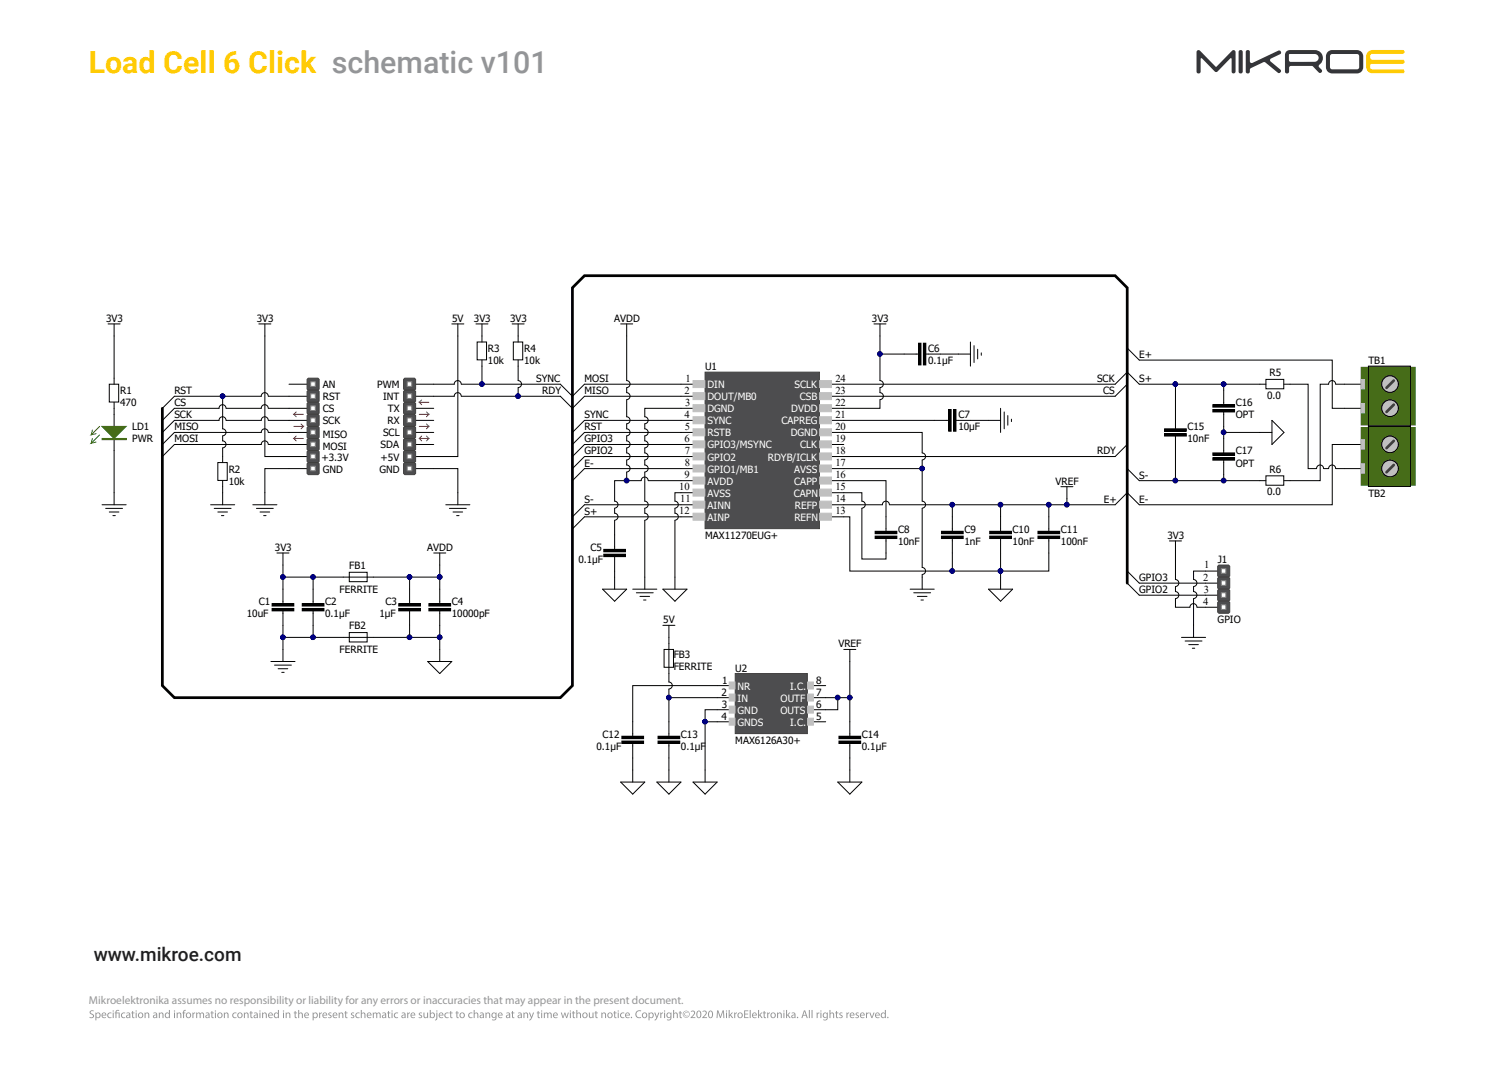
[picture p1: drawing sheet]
<svg xmlns="http://www.w3.org/2000/svg" width="420mm" height="297mm" viewBox="0 0 420 297" stroke-linecap="round" stroke-linejoin="round" font-family="sans-serif">
<defs><g id="words">
<text font-size="8.5" fill="#ffcb05" x="24.7" y="20.3">Load Cell 6 Click schematic v101</text>
<text font-size="5.3" fill="#231f20" x="26.1" y="267.5">www.mikroe.com</text>
<text font-size="3.2" fill="#939598" x="24.8" y="279.6">Mikroelektronika assumes no responsibility or liability for any errors or inaccuracies that may appear in the present document.</text>
<g font-size="3">
<text x="190.9" y="106.2">1</text>
<text x="232.7" y="106.2">24</text>
<text x="190.7" y="109.6">2</text>
<text x="190.8" y="112.9">3</text>
<text x="232.7" y="112.9">22</text>
<text x="232.7" y="109.6">23</text>
<text x="190.7" y="116.3">4</text>
<text x="190.8" y="119.6">5</text>
<text x="232.7" y="119.6">20</text>
<text x="232.7" y="116.3">21</text>
<text x="190.7" y="123">6</text>
<text x="232.7" y="123">19</text>
<text x="190.7" y="126.4">7</text>
<text x="190.7" y="129.7">8</text>
<text x="232.7" y="129.7">17</text>
<text x="232.7" y="126.4">18</text>
<text x="189.2" y="136.4">10</text>
<text x="190.7" y="133.1">9</text>
<text x="232.7" y="136.4">15</text>
<text x="232.7" y="133.1">16</text>
<text x="189.2" y="143.1">12</text>
<text x="189.5" y="139.8">11</text>
<text x="232.7" y="143.1">13</text>
<text x="232.7" y="139.8">14</text>
<text x="335.1" y="161.6">2</text>
<text x="335.4" y="158.2">1</text>
<text x="335.3" y="164.9">3</text>
<text x="335.1" y="168.3">4</text>
</g>
<g font-size="2.8">
<text x="29.5" y="89.6">3V3</text>
<text x="71.5" y="89.6">3V3</text>
<text x="125.9" y="89.6">5V</text>
<text x="132" y="89.6">3V3</text>
<text x="142.1" y="89.6">3V3</text>
<text x="171" y="89.6">AVDD</text>
<text x="242.8" y="89.6">3V3</text>
<text x="135.9" y="98">R3</text>
<text x="135.9" y="101.3">10k</text>
<text x="146" y="98">R4</text>
<text x="146" y="101.3">10k</text>
<text x="258.5" y="98">C6</text>
<text x="258.5" y="101.3">0.1µF</text>
<text x="317.3" y="99.7">E+</text>
<text x="381.1" y="101.3">TB1</text>
<text x="149.3" y="106.4">SYNC</text>
<text x="162.8" y="106.4">MOSI</text>
<text x="196.4" y="103">U1</text>
<text x="305.6" y="106.4">SCK</text>
<text x="317.3" y="106.4">S+</text>
<text x="353.6" y="104.7">R5</text>
<text x="33.5" y="109.7">R1</text>
<text x="33.5" y="113.1">470</text>
<text x="48.6" y="113.1">CS</text>
<text x="48.6" y="109.7">RST</text>
<text x="89.9" y="108.1">AN</text>
<text x="89.9" y="111.4">RST</text>
<text x="105" y="108.1">PWM</text>
<text x="106.7" y="111.4">INT</text>
<text x="151" y="109.7">RDY</text>
<text x="162.8" y="109.7">MISO</text>
<text x="307.2" y="109.7">CS</text>
<text x="344.2" y="113.1">C16</text>
<text x="352.9" y="111.1">0.0</text>
<text x="36.8" y="119.8">LD1</text>
<text x="48.6" y="119.8">MISO</text>
<text x="48.6" y="116.4">SCK</text>
<text x="89.9" y="114.8">CS</text>
<text x="89.9" y="118.1">SCK</text>
<text x="108" y="118.1">RX</text>
<text x="108" y="114.8">TX</text>
<text x="162.8" y="116.4">SYNC</text>
<text x="162.8" y="119.8">RST</text>
<text x="266.9" y="116.4">C7</text>
<text x="266.9" y="119.8">10µF</text>
<text x="330.7" y="119.8">C15</text>
<text x="344.2" y="116.4">OPT</text>
<text x="36.8" y="123.2">PWR</text>
<text x="48.6" y="123.2">MOSI</text>
<text x="89.9" y="125.2">MOSI</text>
<text x="89.9" y="121.8">MISO</text>
<text x="106" y="124.8">SDA</text>
<text x="106.7" y="121.5">SCL</text>
<text x="162.8" y="123.2">GPIO3</text>
<text x="330.7" y="123.2">10nF</text>
<text x="63.7" y="131.5">R2</text>
<text x="89.6" y="128.2">+3.3V</text>
<text x="89.9" y="131.5">GND</text>
<text x="105.7" y="131.5">GND</text>
<text x="106" y="128.2">+5V</text>
<text x="162.8" y="126.5">GPIO2</text>
<text x="162.8" y="129.9">E-</text>
<text x="305.5" y="126.5">RDY</text>
<text x="344.2" y="129.9">OPT</text>
<text x="344.2" y="126.5">C17</text>
<text x="353.6" y="131.5">R6</text>
<text x="63.7" y="134.9">10k</text>
<text x="294" y="134.9">VREF</text>
<text x="317.3" y="133.2">S-</text>
<text x="352.9" y="137.9">0.0</text>
<text x="162.8" y="139.9">S-</text>
<text x="162.8" y="143.3">S+</text>
<text x="307.4" y="139.9">E+</text>
<text x="317.3" y="139.9">E-</text>
<text x="381.1" y="138.3">TB2</text>
<text x="250.1" y="148.3">C8</text>
<text x="268.6" y="148.3">C9</text>
<text x="282" y="148.3">C10</text>
<text x="295.5" y="148.3">C11</text>
<text x="76.6" y="153.4">3V3</text>
<text x="119" y="153.4">AVDD</text>
<text x="164.5" y="153.4">C5</text>
<text x="196.4" y="150">MAX11270EUG+</text>
<text x="250.1" y="151.7">10nF</text>
<text x="268.6" y="151.7">1nF</text>
<text x="282" y="151.7">10nF</text>
<text x="295.5" y="151.7">100nF</text>
<text x="325.1" y="150">3V3</text>
<text x="97.3" y="158.4">FB1</text>
<text x="161.1" y="156.7">0.1µF</text>
<text x="317.3" y="161.7">GPIO3</text>
<text x="339.1" y="156.7">J1</text>
<text x="94.6" y="165.1">FERRITE</text>
<text x="317.3" y="165.1">GPIO2</text>
<text x="68.7" y="171.8">10uF</text>
<text x="72.1" y="168.5">C1</text>
<text x="90.6" y="168.5">C2</text>
<text x="90.6" y="171.8">0.1µF</text>
<text x="105.7" y="171.8">1µF</text>
<text x="107.4" y="168.5">C3</text>
<text x="125.8" y="168.5">C4</text>
<text x="125.8" y="171.8">10000pF</text>
<text x="184.7" y="173.5">5V</text>
<text x="339.1" y="173.5">GPIO</text>
<text x="97.3" y="175.2">FB2</text>
<text x="94.6" y="181.9">FERRITE</text>
<text x="187.6" y="183.2">FB3</text>
<text x="233.5" y="180.2">VREF</text>
<text x="187.6" y="186.6">FERRITE</text>
<text x="201.1" y="190.3">1</text>
<text x="204.8" y="186.9">U2</text>
<text x="227.3" y="190.3">8</text>
<text x="201" y="193.6">2</text>
<text x="201.1" y="197">3</text>
<text x="227.3" y="197">6</text>
<text x="227.3" y="193.6">7</text>
<text x="201" y="200.3">4</text>
<text x="227.3" y="200.3">5</text>
<text x="166.1" y="208.7">0.1µF</text>
<text x="167.8" y="205.4">C12</text>
<text x="189.7" y="205.4">C13</text>
<text x="189.7" y="208.7">0.1µF</text>
<text x="204.8" y="207.1">MAX6126A30+</text>
<text x="240" y="205.4">C14</text>
<text x="240" y="208.7">0.1µF</text>
</g>
<g font-size="2.8" fill="#fff">
<text x="197" y="108.1">DIN</text>
<text x="197" y="111.4">DOUT/MB0</text>
<text x="221.3" y="108.1">SCLK</text>
<text x="222.8" y="111.4">CSB</text>
<text x="197" y="114.8">DGND</text>
<text x="197" y="118.1">SYNC</text>
<text x="217.6" y="118.1">CAPREG</text>
<text x="220.4" y="114.8">DVDD</text>
<text x="197" y="121.5">RSTB</text>
<text x="197" y="124.8">GPIO3/MSYNC</text>
<text x="220.3" y="121.5">DGND</text>
<text x="222.8" y="124.8">CLK</text>
<text x="197" y="128.2">GPIO2</text>
<text x="197" y="131.5">GPIO1/MB1</text>
<text x="213.8" y="128.2">RDYB/ICLK</text>
<text x="221.2" y="131.5">AVSS</text>
<text x="197" y="134.9">AVDD</text>
<text x="221.2" y="134.9">CAPP</text>
<text x="197" y="138.3">AVSS</text>
<text x="197" y="141.6">AINN</text>
<text x="221.1" y="138.3">CAPN</text>
<text x="221.4" y="141.6">REFP</text>
<text x="197" y="145">AINP</text>
<text x="221.2" y="145">REFN</text>
<text x="205.4" y="191.9">NR</text>
<text x="220.1" y="191.9">I.C.</text>
<text x="205.4" y="195.3">IN</text>
<text x="217.4" y="195.3">OUTF</text>
<text x="205.4" y="198.7">GND</text>
<text x="205.4" y="202">GNDS</text>
<text x="217.3" y="198.7">OUTS</text>
<text x="220.1" y="202">I.C.</text>
</g>
</g></defs>
<path d="M381 14.4l1.3-.5h8.4a.54 .54 0 0 1 .5 .5 .54 .54 0 0 1-.5 .6h-8.6a.9 .9 0 0 0-.5 .8 .9 .9 0 0 0 .5 .8h8.6a.58 .58 0 0 1 .5 .6 .58 .58 0 0 1-.5 .6h-8.6a.8 .8 0 0 0-.5 .8 .8 .8 0 0 0 .7 .7h8.4a.55 .55 0 0 1 .5 .5 .55 .55 0 0 1-.5 .6h-8.4a1.74 1.74 0 0 1-1.8-1.8v-3.3z" fill-rule="evenodd" fill="#ffcc06"/>
<path d="M359 15.1l7.2-.1a1.09 1.09 0 0 1 1.1 1.1 1.09 1.09 0 0 1-1.1 1.1h-6.9l-.3-.5zM358.4 14.2l-.5 1.1v4.6a.58 .58 0 0 0 .6 .5 .58 .58 0 0 0 .5-.5l.1-1.2 .3-.3h5.9l.4 .1a4 4 0 0 0 2.1 1.8l.4-.5-.4-.7a.72 .72 0 0 1-.5-.6 .72 .72 0 0 1 .5-.7 2.22 2.22 0 0 0 .5-2.5 2.22 2.22 0 0 0-2.1-1.4h-6.9zM347.1 14.1l-.1 .3v5.5a.58 .58 0 0 0 .5 .5 .58 .58 0 0 0 .6-.5v-.7l.3-.2 3.7-1.7 3.8 2.9a.57 .57 0 0 0 .7-.1 .57 .57 0 0 0 0-.7l-2.7-2.3-.2-.4 .3-.4 2.5-1.2a.56 .56 0 0 0 .2-.7 .56 .56 0 0 0-.7-.3l-7.3 3.5-.6-.4v-3l-.5-.3zM345.1 14.1l-.1 .3v5.5a.58 .58 0 0 0 .5 .5 .58 .58 0 0 0 .6-.5v-5.5l-.3-.4zM369.8 14.4l.9-.4 7.2-.1a1.74 1.74 0 0 1 1.8 1.8v3a1.74 1.74 0 0 1-1.8 1.7h-6.8a1.74 1.74 0 0 1-1.8-1.7v-3.4zM370.6 15.2l-.2 .5v3l.3 .5 7.2 .1 .6-.3 .1-3.3-.4-.6-7.1-.1zM333.4 14.1l-.1 .4v5.4a.58 .58 0 0 0 .5 .5 .58 .58 0 0 0 .6-.5v-3.5l.3-.2 3.6 3.7 .4 .2 .4-.2 3.5-3.6 .3-.1 .1 3.7a.55 .55 0 0 0 .6 .5 .55 .55 0 0 0 .5-.5v-5.4l-.3-.5-.6 .1-4.5 4.5-4.5-4.5-.4-.2z" fill-rule="evenodd" fill="#343537"/>
<path d="M247.1 283.2a.2 .2 0 0 1 .4 0 .2 .2 0 0 1-.4 0zM245.8 282.1l-.2 .2a.55 .55 0 0 0 0 .6 .55 .55 0 0 0 .6 .3l.2-.4a.52 .52 0 0 0-.1-.6 .52 .52 0 0 0-.5-.1zM245.5 282l.5-.2 .4 .2v-.9h.3v2.3h-.2v-.3a.74 .74 0 0 1-1.2 0 .74 .74 0 0 1 .2-1.1zM244.2 282.1l-.2 .4h.8l-.2-.4zM243.9 282.1a.67 .67 0 0 1 .8-.2 .67 .67 0 0 1 .3 .8h-1a.59 .59 0 0 0 .9 .4l.1 .2a.84 .84 0 0 1-1.1-.1 .84 .84 0 0 1 0-1.1zM242.1 281.8h.3l.4 1.3 .5-1.3h.3l-.6 1.6h-.3zM241.2 281.8h.2v.3l.6-.3v.3l-.5 .3v1h-.3zM240 282.1l-.2 .4h.8l-.2-.4zM239.7 282.1a.67 .67 0 0 1 .8-.2 .67 .67 0 0 1 .3 .8h-1a.59 .59 0 0 0 .9 .4l.1 .2a.84 .84 0 0 1-1.1-.1 .84 .84 0 0 1 0-1.1zM238.3 282l.5-.2 .4 .1-.1 .2h-.5v.2a.57 .57 0 0 1 .6 .7 .57 .57 0 0 1-.8 .4l-.1-.3 .4 .1 .3-.2-.7-.6zM237.1 282.1l-.2 .4h.8l-.1-.4zM236.8 282.1a.67 .67 0 0 1 .9-.2 .67 .67 0 0 1 .3 .8h-1.1a.59 .59 0 0 0 1 .4v.2a.84 .84 0 0 1-1.1-.1 .84 .84 0 0 1 0-1.1zM235.7 281.8h.3v.3l.5-.3v.3l-.5 .3v1h-.3zM233.8 282l.5-.2 .4 .1-.1 .2h-.5v.2a.57 .57 0 0 1 .6 .7 .57 .57 0 0 1-.9 .4v-.3l.3 .1 .3-.2-.6-.6zM232.8 281.5l.3-.1v.4h.4v.3h-.4v.9l.4 .2v.2h-.4l-.2-.3-.1-1h-.2v-.3h.2zM231 281.1h.3v1a.55 .55 0 0 1 1 0v1.3h-.3v-1.1l-.3-.3-.4 .3v1.1h-.3zM229.6 282.1a.61 .61 0 0 0 .3 1.1 .54 .54 0 0 0 .4-.7 .54 .54 0 0 0-.7-.4zM229.3 282l.5-.2 .5 .3v-.3h.3v1.4a.81 .81 0 0 1-.4 .8 .81 .81 0 0 1-.9-.1v-.2a.57 .57 0 0 0 .7 .1 .57 .57 0 0 0 .3-.7 .72 .72 0 0 1-1.1 0 .72 .72 0 0 1 .1-1.1zM228.5 281.8h.3v1.6h-.3zM228.5 281.3h.3v.2h-.3zM227.4 281.8h.3v.3l.5-.3v.3l-.5 .3v1h-.3zM226 281.1h.3v2.3h-.3zM225.3 281.1h.3v2.3h-.3zM224.1 281.5l-.3 1h.6zM223.9 281.2h.4l.7 2.2h-.3l-.2-.7h-.8l-.2 .7h-.3zM221.9 283.2a.2 .2 0 0 1 .4 0 .2 .2 0 0 1-.4 0zM220.7 282.7l-.1 .2a.33 .33 0 0 0 .4 .3 .33 .33 0 0 0 .3-.3v-.3zM220.5 281.9l.5-.1 .4 .2 .2 1.4h-.3v-.2a.49 .49 0 0 1-.7 .1 .49 .49 0 0 1 0-.8l.7-.1v-.2l-.4-.2-.4 .1zM218.9 281.1h.3v1.5l.6-.8h.3l-.6 .7 .7 .9h-.3l-.5-.8-.2 .8h-.3zM218.2 281.8h.3v1.6h-.3zM218.2 281.3h.3v.2h-.3zM216.4 281.8h.3v.3a.57 .57 0 0 1 .7-.3 .57 .57 0 0 1 .3 .7v.9h-.2l-.1-1.1-.5-.2-.2 .3v1h-.3zM215.1 282.1a.57 .57 0 0 0-.2 .7 .57 .57 0 0 0 .7 .3 .57 .57 0 0 0 .2-.7 .57 .57 0 0 0-.7-.3zM214.5 282.6a.8 .8 0 0 1 1.6 0 .8 .8 0 0 1-1.6 0zM213.7 281.8h.2v.3l.5-.3v.3l-.4 .3v1h-.3zM212.7 281.5l.3-.1v.4h.4v.3h-.4v.9l.3 .2 .1 .2h-.5l-.2-.3v-1h-.2v-.3h.2zM211.1 281.1h.3v1.5l.6-.8h.3l-.5 .7 .6 .9h-.3l-.5-.8-.2 .8h-.3zM209.9 282.1l-.2 .4h.8l-.1-.4zM209.6 282.1a.67 .67 0 0 1 .9-.2 .67 .67 0 0 1 .3 .8h-1.1a.59 .59 0 0 0 1 .4v.2a.84 .84 0 0 1-1.1-.1 .84 .84 0 0 1 0-1.1zM208.8 281.1h.3v2.3h-.3zM207.2 281.2h1.2v.3h-.9v.7h.9v.2h-.9v.8h1v.2h-1.3zM205.9 282.1a.57 .57 0 0 0-.2 .7 .57 .57 0 0 0 .7 .3 .57 .57 0 0 0 .2-.7 .57 .57 0 0 0-.7-.3zM205.3 282.6a.8 .8 0 0 1 1.6 0 .8 .8 0 0 1-1.6 0zM204.5 281.8h.2v.3l.5-.3v.3l-.4 .3v1h-.3zM202.9 281.1h.3v1.5l.6-.8h.4l-.6 .7 .6 .9h-.3l-.5-.8-.2 .8h-.3zM202.2 281.8h.3v1.6h-.3zM202.2 281.3h.3v.2h-.3zM199.7 281.2h.4l.5 1.8 .7-1.8h.3l.2 2.2h-.3l-.1-1.9-.7 1.9h-.2l-.6-1.9-.1 1.9h-.2zM197.7 281.6l-.2 1.1 .4 .5a1.07 1.07 0 0 0 0-1.7zM197.4 281.6a.63 .63 0 0 1 .7-.3 .63 .63 0 0 1 .4 .6 .93 .93 0 0 1 .1 1 .93 .93 0 0 1-1 .4 1.39 1.39 0 0 1-.2-1.7zM195.6 281.5a.74 .74 0 0 1 1.2 .1 .74 .74 0 0 1-.4 1.1l-.4 .5h.9v.2h-1.3l.8-1a.49 .49 0 0 0 .1-.8 .49 .49 0 0 0-.8 .1zM194.5 281.6l-.3 1.1 .4 .5a1.07 1.07 0 0 0 0-1.7zM194.1 281.6a.63 .63 0 0 1 .7-.3 .63 .63 0 0 1 .5 .6 .93 .93 0 0 1 0 1 .93 .93 0 0 1-1 .4 1.39 1.39 0 0 1-.2-1.7zM192.4 281.5a.74 .74 0 0 1 1.1 .1 .74 .74 0 0 1-.3 1.1l-.5 .5h1v.2h-1.4l.8-1a.49 .49 0 0 0 .1-.8 .49 .49 0 0 0-.7 .1zM190.8 281.9l.4-.2 .3 .2a.47 .47 0 0 0-.6 .1 .47 .47 0 0 0 0 .6 .47 .47 0 0 0 .6 .1 .55 .55 0 0 1-.8 0 .55 .55 0 0 1 .1-.8zM190.3 282.3a.85 .85 0 0 0 1.7 0 .85 .85 0 0 0-1.7 0zM190.1 282.3a1 1 0 0 1 2 0 1 1 0 0 1-2 0zM189.3 281.5l.3-.1v.4h.4v.3h-.4v.9l.3 .2v.2h-.4l-.2-.3v-1h-.3v-.3h.3zM187.5 281.1h.3v1a.55 .55 0 0 1 .9 0l.1 1.3h-.3v-1.1l-.4-.3-.3 .3v1.1h-.3zM186.1 282.1a.61 .61 0 0 0 .2 1.1 .54 .54 0 0 0 .5-.7 .54 .54 0 0 0-.7-.4zM185.8 282l.5-.2 .5 .3v-.3h.2v1.4a.81 .81 0 0 1-.4 .8 .81 .81 0 0 1-.9-.1l.1-.2a.57 .57 0 0 0 .7 .1 .57 .57 0 0 0 .2-.7 .72 .72 0 0 1-1.1 0 .72 .72 0 0 1 .2-1.1zM185 281.8h.2v1.6h-.2zM185 281.3h.2v.2h-.2zM183.9 281.8h.2l.1 .3 .5-.3v.3l-.5 .3v1h-.3zM182.2 281.8h.3l.4 1.3 .5-1.3h.3l-.7 1.8-.6 .5-.1-.3 .5-.5zM181 282.2l-.1 .2a.49 .49 0 0 0 .2 .6 .49 .49 0 0 0 .6-.1 .55 .55 0 0 0 0-.6 .55 .55 0 0 0-.5-.2zM180.6 281.8h.3v.3a.72 .72 0 0 1 1 0 .72 .72 0 0 1 0 1 .72 .72 0 0 1-1 .1v.8h-.3zM179.3 282.1a.57 .57 0 0 0-.2 .7 .57 .57 0 0 0 .7 .3 .57 .57 0 0 0 .2-.7 .57 .57 0 0 0-.7-.3zM178.7 282.6a.8 .8 0 0 1 1.6 0 .8 .8 0 0 1-1.6 0zM177.4 281.4l.9-.2 .3 .1-.1 .2a.88 .88 0 0 0-1.2 .8 .88 .88 0 0 0 1.2 .8l.1 .2a1.12 1.12 0 0 1-1.5-.4 1.12 1.12 0 0 1 .3-1.5zM175.7 283.2a.2 .2 0 0 1 .4 0 .2 .2 0 0 1-.4 0zM174.5 282.1l-.1 .4h.8l-.2-.4zM174.3 282.1a.67 .67 0 0 1 .8-.2 .67 .67 0 0 1 .3 .8h-1.1a.59 .59 0 0 0 1 .4v.2a.84 .84 0 0 1-1-.1 .84 .84 0 0 1 0-1.1zM172.9 282l.6-.2 .4 .1-.1 .2a.58 .58 0 0 0-.8 .5 .58 .58 0 0 0 .8 .5l.1 .2a.81 .81 0 0 1-1.1-.2 .81 .81 0 0 1 .1-1.1zM172 281.8h.3v1.6h-.3zM172.1 281.3h.2v.2h-.2zM171.1 281.5l.2-.1v.4h.4v.3h-.4l.1 .9 .3 .2v.2h-.4l-.2-.3v-1h-.3v-.3h.3zM169.6 282.1a.57 .57 0 0 0-.2 .7 .57 .57 0 0 0 .7 .3 .57 .57 0 0 0 .2-.7 .57 .57 0 0 0-.7-.3zM169.1 282.6a.78 .78 0 0 1 1.5 0 .78 .78 0 0 1-1.5 0zM167.5 281.8h.2v.3a.57 .57 0 0 1 .7-.3 .57 .57 0 0 1 .4 .7v.9h-.3v-1.1l-.5-.2-.2 .3v1h-.3zM165.8 281.5l.3-.1v.4h.4v.3h-.4v.9l.4 .2v.2h-.4l-.2-.3-.1-1h-.2v-.3h.2zM164 281.8h.3v1.2l.3 .2 .4-.3v-1.1h.3v1.6h-.2v-.3l-.6 .3-.3-.1zM162.7 282.1a.57 .57 0 0 0-.2 .7 .57 .57 0 0 0 .7 .3 .57 .57 0 0 0 .2-.7 .57 .57 0 0 0-.7-.3zM162.1 282.6a.8 .8 0 0 1 1.6 0 .8 .8 0 0 1-1.6 0zM160.5 281.1h.3v1a.55 .55 0 0 1 1 0v1.3h-.3v-1.1l-.3-.3-.4 .3v1.1h-.3zM159.5 281.5l.3-.1v.4h.4v.3h-.4v.9l.4 .2v.2h-.4l-.3-.3v-1h-.2v-.3h.2zM158.7 281.8h.3v1.6h-.3zM158.7 281.3h.3v.2h-.3zM156.2 281.8h.3l.3 1.3 .4-1.3h.2l.4 1.3 .4-1.3h.2l-.5 1.6h-.2l-.4-1.3-.4 1.3h-.2zM154.5 282.1l-.2 .4h.8l-.2-.4zM154.2 282.1a.67 .67 0 0 1 .8-.2 .67 .67 0 0 1 .4 .8h-1.1a.59 .59 0 0 0 .9 .4l.1 .2a.84 .84 0 0 1-1.1-.1 .84 .84 0 0 1 0-1.1zM151.5 281.8h.2v.3a.52 .52 0 0 1 .5-.3 .52 .52 0 0 1 .4 .3l.4-.3 .5 .1 .2 1.5h-.3v-1.1l-.3-.3-.4 .3v1.1h-.3v-1.2l-.3-.2-.3 .3-.1 1.1h-.2zM150.7 281.8h.3v1.6h-.3zM150.7 281.3h.3v.2h-.3zM149.7 281.5l.3-.1v.4h.4v.3h-.4v.9l.4 .2v.2h-.4l-.2-.3-.1-1h-.2v-.3h.2zM147.3 281.8h.3l.4 1.3 .5-1.3h.2l-.6 1.8-.6 .5-.1-.3 .5-.5zM145.8 281.8h.2v.3a.57 .57 0 0 1 .7-.3 .57 .57 0 0 1 .4 .7v.9h-.3v-1.1l-.5-.2-.2 .3v1h-.3zM144.5 282.7l-.1 .2a.33 .33 0 0 0 .4 .3 .33 .33 0 0 0 .3-.3v-.3zM144.2 281.9l.6-.1a.55 .55 0 0 1 .5 .6l.1 1h-.3v-.2a.49 .49 0 0 1-.8 .1 .49 .49 0 0 1 .1-.8l.7-.1-.1-.2-.3-.2-.4 .1zM142.6 281.5l.3-.1v.4h.4v.3h-.4v.9l.3 .2 .1 .2h-.5l-.2-.3v-1h-.2v-.3h.2zM141.3 282.7l-.1 .2a.33 .33 0 0 0 .3 .3 .33 .33 0 0 0 .3-.3v-.3zM141 281.9l.5-.1a.55 .55 0 0 1 .6 .6v1h-.2l-.1-.2a.49 .49 0 0 1-.7 .1 .49 .49 0 0 1 0-.8l.7-.1v-.2l-.3-.2-.4 .1zM139.1 282.1l-.2 .4h.8l-.1-.4zM138.8 282.1a.67 .67 0 0 1 .9-.2 .67 .67 0 0 1 .3 .8h-1.1a.59 .59 0 0 0 1 .4v.2a.84 .84 0 0 1-1.1-.1 .84 .84 0 0 1 0-1.1zM137.4 282.1a.61 .61 0 0 0 .2 1.1 .54 .54 0 0 0 .4-.7 .54 .54 0 0 0-.6-.4zM137.1 282l.5-.2 .4 .3 .1-.3h.2v1.4a.81 .81 0 0 1-.4 .8 .81 .81 0 0 1-.9-.1l.1-.2a.57 .57 0 0 0 .7 .1 .57 .57 0 0 0 .2-.7 .72 .72 0 0 1-1.1 0 .72 .72 0 0 1 .2-1.1zM135.2 281.8h.2l.1 .3a.57 .57 0 0 1 .6-.3 .57 .57 0 0 1 .4 .7v.9h-.3v-1.1l-.5-.2-.2 .3v1h-.3zM133.9 282.7l-.1 .2a.33 .33 0 0 0 .4 .3 .33 .33 0 0 0 .3-.3v-.3zM133.7 281.9l.5-.1a.55 .55 0 0 1 .6 .6v1h-.3v-.2a.49 .49 0 0 1-.7 .1 .49 .49 0 0 1 0-.8l.7-.1v-.2l-.4-.2-.4 .1zM131.9 281.1h.3v1a.55 .55 0 0 1 1 0v1.3h-.2l-.1-1.1-.3-.3-.4 .3v1.1h-.3zM130.6 282l.6-.2 .4 .1-.1 .2a.58 .58 0 0 0-.8 .5 .58 .58 0 0 0 .8 .5l.1 .2a.81 .81 0 0 1-1.1-.2 .81 .81 0 0 1 .1-1.1zM128.5 282.1a.57 .57 0 0 0-.2 .7 .57 .57 0 0 0 .7 .3 .57 .57 0 0 0 .2-.7 .57 .57 0 0 0-.7-.3zM127.9 282.6a.8 .8 0 0 1 1.6 0 .8 .8 0 0 1-1.6 0zM127.1 281.5l.3-.1v.4h.4v.3h-.4v.9l.4 .2v.2h-.5l-.2-.3v-1h-.2v-.3h.2zM125.4 281.5l.3-.1v.4h.4v.3h-.4v.9l.3 .2v.2h-.4l-.2-.3v-1h-.2v-.3h.2zM124 282l.6-.2 .4 .1-.1 .2a.58 .58 0 0 0-.9 .5 .58 .58 0 0 0 .9 .5l.1 .2a.81 .81 0 0 1-1.1-.2 .81 .81 0 0 1 .1-1.1zM122.6 282.1l-.2 .4h.8l-.1-.4zM122.4 282.1a.67 .67 0 0 1 .8-.2 .67 .67 0 0 1 .3 .8h-1.1a.59 .59 0 0 0 1 .4v.2a.84 .84 0 0 1-1.1-.1 .84 .84 0 0 1 .1-1.1zM121.6 281.3h.2v.2h-.3zM121.5 281.8h.3v1.7l-.2 .4-.4 .1 .3-.6zM120.1 282.2l-.1 .2a.54 .54 0 0 0 .1 .6 .54 .54 0 0 0 .6 .1 .58 .58 0 0 0 .2-.7 .58 .58 0 0 0-.7-.3zM119.7 281.1h.3v1a.71 .71 0 0 1 1 0 .71 .71 0 0 1-.1 1 .71 .71 0 0 1-1 0v.3h-.2zM117.9 281.8h.3v1.2l.4 .2 .3-.3 .1-1.1h.2v1.6h-.2v-.3l-.5 .3-.4-.1zM116.7 282l.5-.2 .3 .1v.2h-.5l-.1 .2a.55 .55 0 0 1 .7 .6 .55 .55 0 0 1-.8 .5l-.2-.1v-.2l.4 .1 .3-.2-.6-.6zM114.8 282.1l-.2 .4h.8l-.1-.4zM114.5 282.1a.67 .67 0 0 1 .8-.2 .67 .67 0 0 1 .4 .8h-1.1a.59 .59 0 0 0 .9 .4l.1 .2a.84 .84 0 0 1-1.1-.1 .84 .84 0 0 1 0-1.1zM113.4 281.8h.2l.1 .3 .5-.3v.3l-.5 .3v1h-.3zM112.1 282.7l-.1 .2a.33 .33 0 0 0 .4 .3 .33 .33 0 0 0 .3-.3v-.3zM111.9 281.9l.5-.1 .5 .2 .1 1.4h-.3v-.2a.49 .49 0 0 1-.7 .1 .49 .49 0 0 1 0-.8l.7-.1v-.2l-.4-.2-.4 .1zM109.9 282l.6-.2 .4 .1-.1 .2a.58 .58 0 0 0-.8 .5 .58 .58 0 0 0 .8 .5l.1 .2a.81 .81 0 0 1-1.1-.2 .81 .81 0 0 1 .1-1.1zM109 281.8h.3v1.6h-.3zM109.1 281.3h.2v.2h-.2zM108.1 281.5l.2-.1v.4h.4v.3h-.4l.1 .9 .3 .2v.2h-.4l-.2-.3v-1h-.3v-.3h.3zM106.7 282.7l-.1 .2a.33 .33 0 0 0 .4 .3 .33 .33 0 0 0 .3-.3v-.3zM106.5 281.9l.5-.1 .4 .2 .2 1.4h-.3v-.2a.49 .49 0 0 1-.7 .1 .49 .49 0 0 1 0-.8l.7-.1v-.2l-.4-.2-.4 .1zM103.8 281.8h.3v.3a.52 .52 0 0 1 .5-.3 .52 .52 0 0 1 .4 .3l.3-.3 .6 .1 .1 1.5h-.2l-.1-1.1-.3-.3-.3 .3v1.1h-.3v-1.2l-.3-.2-.4 .3v1.1h-.3zM102.6 282.1l-.2 .4h.8l-.1-.4zM102.3 282.1a.67 .67 0 0 1 .8-.2 .67 .67 0 0 1 .4 .8h-1.1a.59 .59 0 0 0 1 .4v.2a.84 .84 0 0 1-1.1-.1 .84 .84 0 0 1 0-1.1zM100.5 281.1h.3v1a.55 .55 0 0 1 .9 0l.1 1.3h-.3v-1.1l-.3-.3-.4 .3v1.1h-.3zM99.2 282l.6-.2 .4 .1-.1 .2a.58 .58 0 0 0-.9 .5 .58 .58 0 0 0 .9 .5l.1 .2a.81 .81 0 0 1-1.1-.2 .81 .81 0 0 1 .1-1.1zM97.8 282l.5-.2 .3 .1v.2h-.5l-.1 .2a.57 .57 0 0 1 .7 .7 .57 .57 0 0 1-.9 .4v-.3l.3 .1 .3-.2-.6-.6zM96.1 281.5l.3-.1v.4h.4v.3h-.4v.9l.4 .2v.2h-.4l-.2-.3-.1-1h-.2v-.3h.2zM94.3 281.8h.3v.3a.57 .57 0 0 1 .7-.3 .57 .57 0 0 1 .3 .7v.9h-.2l-.1-1.1-.5-.2-.2 .3v1h-.3zM93.1 282.1l-.2 .4h.8l-.1-.4zM92.8 282.1a.67 .67 0 0 1 .8-.2 .67 .67 0 0 1 .4 .8h-1.1a.59 .59 0 0 0 .9 .4l.1 .2a.84 .84 0 0 1-1.1-.1 .84 .84 0 0 1 0-1.1zM91.5 282l.4-.2 .4 .1v.2h-.6v.2a.55 .55 0 0 1 .6 .6 .55 .55 0 0 1-.7 .5l-.2-.1v-.2l.4 .1 .3-.2-.6-.6zM90.2 282.1l-.2 .4h.9l-.2-.4zM90 282.1a.67 .67 0 0 1 .8-.2 .67 .67 0 0 1 .3 .8h-1.1a.59 .59 0 0 0 1 .4v.2a.84 .84 0 0 1-1-.1 .84 .84 0 0 1 0-1.1zM88.9 281.8h.2v.3l.5-.3v.3l-.4 .3v1h-.3zM87.5 282.2l-.1 .2a.49 .49 0 0 0 .1 .6 .49 .49 0 0 0 .7-.1 .55 .55 0 0 0 0-.6 .55 .55 0 0 0-.6-.2zM87.1 281.8h.2v.3a.72 .72 0 0 1 1 0 .72 .72 0 0 1 0 1 .72 .72 0 0 1-.9 .1v.8h-.3zM85.2 282.1l-.2 .4h.8l-.2-.4zM84.9 282.1a.67 .67 0 0 1 .8-.2 .67 .67 0 0 1 .3 .8h-1a.59 .59 0 0 0 .9 .4l.1 .2a.84 .84 0 0 1-1.1-.1 .84 .84 0 0 1 0-1.1zM83 281.1h.3v1a.55 .55 0 0 1 1 0l.1 1.3h-.3l-.1-1.1-.3-.3-.4 .3v1.1h-.3zM82.1 281.5l.2-.1v.4h.4v.3h-.4l.1 .9 .3 .2v.2h-.4l-.2-.3v-1h-.3v-.3h.3zM79.5 281.8h.3v.3a.57 .57 0 0 1 .7-.3 .57 .57 0 0 1 .4 .7v.9h-.3v-1.1l-.5-.2-.3 .3v1h-.2zM78.8 281.8h.3v1.6h-.3zM78.8 281.3h.3v.2h-.3zM76.7 282.1l-.1 .2a.55 .55 0 0 0 0 .6 .55 .55 0 0 0 .6 .3l.2-.4a.52 .52 0 0 0-.1-.6 .52 .52 0 0 0-.6-.1zM76.4 282l.5-.2 .5 .2v-.9h.3v2.3h-.3v-.3a.74 .74 0 0 1-1.1 0 .74 .74 0 0 1 .1-1.1zM75.1 282.1l-.2 .4h.8l-.1-.4zM74.8 282.1a.67 .67 0 0 1 .9-.2 .67 .67 0 0 1 .3 .8h-1.1a.59 .59 0 0 0 1 .4v.2a.84 .84 0 0 1-1.1-.1 .84 .84 0 0 1 0-1.1zM73 281.8h.2l.1 .3a.57 .57 0 0 1 .6-.3 .57 .57 0 0 1 .4 .7v.9h-.3v-1.1l-.5-.2-.2 .3v1h-.3zM72.3 281.8h.2v1.6h-.2zM72.3 281.3h.2v.2h-.2zM71 282.7l-.1 .2a.33 .33 0 0 0 .3 .3 .33 .33 0 0 0 .3-.3v-.3zM70.7 281.9l.5-.1 .5 .2 .1 1.4h-.2v-.2a.49 .49 0 0 1-.8 .1 .49 .49 0 0 1 0-.8l.7-.1v-.2l-.3-.2-.4 .1zM69.7 281.5l.3-.1v.4h.4v.3h-.4v.9l.4 .2v.2h-.4l-.2-.3-.1-1h-.2v-.3h.2zM67.9 281.8h.3v.3a.57 .57 0 0 1 .7-.3 .57 .57 0 0 1 .3 .7v.9h-.2l-.1-1.1-.5-.2-.2 .3v1h-.3zM66.6 282.1a.57 .57 0 0 0-.2 .7 .57 .57 0 0 0 .7 .3 .57 .57 0 0 0 .2-.7 .57 .57 0 0 0-.7-.3zM66 282.6a.8 .8 0 0 1 1.6 0 .8 .8 0 0 1-1.6 0zM64.9 282l.6-.2 .4 .1-.1 .2a.58 .58 0 0 0-.8 .5 .58 .58 0 0 0 .8 .5l.1 .2a.81 .81 0 0 1-1.1-.2 .81 .81 0 0 1 .1-1.1zM62.3 281.8h.3v.3a.57 .57 0 0 1 .7-.3 .57 .57 0 0 1 .4 .7v.9h-.3l-.1-1.1-.4-.2-.3 .3v1h-.3zM61 282.1a.57 .57 0 0 0-.2 .7 .57 .57 0 0 0 .7 .3 .57 .57 0 0 0 .2-.7 .57 .57 0 0 0-.7-.3zM60.4 282.6a.8 .8 0 0 1 1.6 0 .8 .8 0 0 1-1.6 0zM59.9 281.8h.2v1.6h-.2zM59.9 281.3h.2v.2h-.2zM58.9 281.5l.2-.1v.4h.4v.3h-.4l.1 .9 .3 .2v.2h-.4l-.2-.3v-1h-.3v-.3h.3zM57.6 282.7l-.1 .2a.33 .33 0 0 0 .3 .3 .33 .33 0 0 0 .3-.3v-.3zM57.3 281.9l.5-.1a.55 .55 0 0 1 .6 .6v1h-.3v-.2a.49 .49 0 0 1-.7 .1 .49 .49 0 0 1 0-.8l.7-.1v-.2l-.4-.2-.4 .1zM54.6 281.8h.3v.3a.52 .52 0 0 1 .5-.3 .52 .52 0 0 1 .4 .3l.3-.3 .6 .1 .1 1.5h-.2l-.1-1.1-.3-.3-.3 .3v1.1h-.3v-1.2l-.3-.2-.4 .3v1.1h-.3zM53.6 281.8h.2v.3l.6-.3v.3l-.5 .3v1h-.3zM52.2 282.1a.57 .57 0 0 0-.2 .7 .57 .57 0 0 0 .7 .3 .57 .57 0 0 0 .2-.7 .57 .57 0 0 0-.7-.3zM51.7 282.6a.78 .78 0 0 1 1.5 0 .78 .78 0 0 1-1.5 0zM51.2 281.2l.6-.1-.1 .3-.4 .1v.3h.3v.3h-.3v1.3h-.3v-1.3h-.2v-.3h.2zM49.2 281.8h.2l.1 .3a.57 .57 0 0 1 .6-.3 .57 .57 0 0 1 .4 .7v.9h-.3v-1.1l-.5-.2-.2 .3v1h-.3zM48.5 281.8h.2v1.6h-.2zM48.5 281.3h.2v.2h-.2zM46.4 282.1l-.2 .2a.55 .55 0 0 0 0 .6 .55 .55 0 0 0 .6 .3l.2-.4a.52 .52 0 0 0-.1-.6 .52 .52 0 0 0-.5-.1zM46.1 282l.5-.2 .4 .2v-.9h.3v2.3h-.2v-.3a.74 .74 0 0 1-1.2 0 .74 .74 0 0 1 .2-1.1zM44.2 281.8h.3v.3a.57 .57 0 0 1 .7-.3 .57 .57 0 0 1 .3 .7v.9h-.2l-.1-1.1-.5-.2-.2 .3v1h-.3zM43 282.7l-.1 .2a.33 .33 0 0 0 .3 .3 .33 .33 0 0 0 .3-.3v-.3zM42.7 281.9l.5-.1a.55 .55 0 0 1 .6 .6v1h-.2l-.1-.2a.49 .49 0 0 1-.7 .1 .49 .49 0 0 1 0-.8l.7-.1v-.2l-.3-.2-.4 .1zM40.3 281.8h.2v.3a.57 .57 0 0 1 .7-.3 .57 .57 0 0 1 .4 .7v.9h-.3v-1.1l-.5-.2-.2 .3-.1 1h-.2zM38.9 282.1a.57 .57 0 0 0-.2 .7 .57 .57 0 0 0 .7 .3 .57 .57 0 0 0 .2-.7 .57 .57 0 0 0-.7-.3zM38.4 282.6a.78 .78 0 0 1 1.5 0 .78 .78 0 0 1-1.5 0zM37.8 281.8h.3v1.6h-.3zM37.8 281.3h.2v.2h-.2zM36.8 281.5l.3-.1v.4h.4v.3h-.4v.9l.3 .2 .1 .2h-.5l-.2-.3v-1h-.2v-.3h.2zM35.5 282.7l-.1 .2a.33 .33 0 0 0 .3 .3 .33 .33 0 0 0 .3-.3v-.3zM35.2 281.9l.5-.1a.55 .55 0 0 1 .6 .6v1h-.2l-.1-.2a.49 .49 0 0 1-.7 .1 .49 .49 0 0 1 0-.8l.7-.1v-.2l-.3-.2-.4 .1zM33.9 282l.6-.2 .4 .1-.1 .2a.58 .58 0 0 0-.8 .5 .58 .58 0 0 0 .8 .5l.1 .2a.81 .81 0 0 1-1.1-.2 .81 .81 0 0 1 .1-1.1zM32.3 281.3l.9-.1-.1 .2h-.5l-.2 .4h.9v1.6h-.2v-1.3h-.7v1.3h-.2v-1.3h-.3v-.3h.3zM31.4 281.8h.3v1.6h-.3zM31.4 281.3h.3v.2h-.3zM30.1 282l.6-.2 .4 .1-.1 .2a.58 .58 0 0 0-.9 .5 .58 .58 0 0 0 .9 .5l.1 .2a.81 .81 0 0 1-1.1-.2 .81 .81 0 0 1 .1-1.1zM28.7 282.1l-.2 .4h.9l-.2-.4zM28.5 282.1a.67 .67 0 0 1 .8-.2 .67 .67 0 0 1 .3 .8h-1.1a.59 .59 0 0 0 1 .4v.2a.84 .84 0 0 1-1.1-.1 .84 .84 0 0 1 .1-1.1zM27 282.2l-.1 .2a.49 .49 0 0 0 .1 .6 .49 .49 0 0 0 .7-.1 .55 .55 0 0 0 0-.6 .55 .55 0 0 0-.6-.2zM26.6 281.8h.2v.3a.72 .72 0 0 1 1 0 .72 .72 0 0 1 0 1 .72 .72 0 0 1-1 .1v.8h-.2zM25.1 281.4l1-.1-.1 .2-.7 .1 .1 .5a.74 .74 0 0 1 .7 1 .74 .74 0 0 1-1.2 .2l.1-.3a.46 .46 0 0 0 .7 .1 .46 .46 0 0 0-.2-.7 .6 .6 0 0 1-.5-.4 .6 .6 0 0 1 .1-.6z" fill="#939598"/>
<g fill="none" stroke="#000" stroke-width=".28">
<path d="M30.1 90.2h3.4M31.8 90.2v3.3M72.1 90.2h3.3M73.8 90.2v3.3M30.4 106.9h2.7v5h-2.7zM31.8 105.3v1.6M31.8 112v1.7M31.8 115.3v3.4M31.8 122v3.4M31.8 137.1v3.4M73.8 137.1v3.4M127.5 137.1v3.4"/>
<path d="M28.4 140.5h6.7M29.4 141.5h4.7M30.4 142.5h2.7M31.4 143.5h.7M70.4 140.5h6.7M71.4 141.5h4.7M72.4 142.5h2.7M73.4 143.5h.7M124.2 140.5h6.7M125.2 141.5h4.7M126.2 142.5h2.7M127.2 143.5h.7"/>
</g>
<path d="M28.4 122.2h6.7" fill="none" stroke="#00bf00" stroke-width=".34"/>
<path d="M28.4 122h6.7v.4h-6.7z" fill="none" stroke="#00bf00" stroke-width=".28"/>
<path d="M28.4 118.7h6.7l-3.3 3.3z" fill="#00bf00"/>
<path d="M25.7 119.7l-.3 1.3M27.7 118.7l-2.3 2.3 1.3-.3M28.4 118.7h6.7l-3.3 3.3zM25.7 122l-.3 1.4M27.7 121l-2.3 2.4 1.3-.3" fill="none" stroke="#00bf00" stroke-width=".28"/>
<g fill="none" stroke="#000" stroke-width=".28">
<path d="M80.5 106.9h5M80.5 110.3h5M80.5 113.7h5M80.5 117h5M115.8 106.9h5M115.8 110.3h5M115.8 113.7h5M115.8 117h5M80.5 120.4h5M80.5 123.7h5M80.5 127.1h5M80.5 130.4h5"/>
<path d="M115.8 120.4h5M115.8 123.7h5M115.8 127.1h5M115.8 130.4h5"/>
</g>
<path d="M85.5 105.6l.4-.3h2.6l.4 .3v2.7l-.4 .3h-2.6l-.4-.3z" fill-rule="evenodd" fill="#4d4d4f"/>
<path d="M85.5 105.6l.4-.3h2.6l.4 .3v2.7l-.4 .3h-2.6l-.4-.3z" fill="none" stroke="#443c3e" stroke-width=".28"/>
<path d="M85.5 109l.4-.4h2.6l.4 .4v2.6l-.4 .4h-2.6l-.4-.4z" fill-rule="evenodd" fill="#4d4d4f"/>
<path d="M85.5 109l.4-.4h2.6l.4 .4v2.6l-.4 .4h-2.6l-.4-.4z" fill="none" stroke="#443c3e" stroke-width=".28"/>
<g fill="#fff" stroke="#808080" stroke-width=".28">
<path d="M86.5 106.3h1.3v1.2h-1.3z"/>
<path d="M86.5 109.6h1.3v1.3h-1.3z"/>
</g>
<path d="M85.5 112.3l.4-.3h2.6l.4 .3v2.7l-.4 .3h-2.6l-.4-.3z" fill-rule="evenodd" fill="#4d4d4f"/>
<path d="M85.5 112.3l.4-.3h2.6l.4 .3v2.7l-.4 .3h-2.6l-.4-.3z" fill="none" stroke="#443c3e" stroke-width=".28"/>
<path d="M85.5 115.7l.4-.4h2.6l.4 .4v2.7l-.4 .3h-2.6l-.4-.3z" fill-rule="evenodd" fill="#4d4d4f"/>
<path d="M85.5 115.7l.4-.4h2.6l.4 .4v2.7l-.4 .3h-2.6l-.4-.3z" fill="none" stroke="#443c3e" stroke-width=".28"/>
<g fill="#fff" stroke="#808080" stroke-width=".28">
<path d="M86.5 113h1.3v1.3h-1.3z"/>
<path d="M86.5 116.3h1.3v1.3h-1.3z"/>
</g>
<path d="M85.5 119l.4-.3h2.6l.4 .3v2.7l-.4 .3h-2.6l-.4-.3z" fill-rule="evenodd" fill="#4d4d4f"/>
<path d="M85.5 119l.4-.3h2.6l.4 .3v2.7l-.4 .3h-2.6l-.4-.3z" fill="none" stroke="#443c3e" stroke-width=".28"/>
<path d="M85.5 122.4l.4-.4h2.6l.4 .4v2.7l-.4 .3h-2.6l-.4-.3z" fill-rule="evenodd" fill="#4d4d4f"/>
<path d="M85.5 122.4l.4-.4h2.6l.4 .4v2.7l-.4 .3h-2.6l-.4-.3z" fill="none" stroke="#443c3e" stroke-width=".28"/>
<g fill="#fff" stroke="#808080" stroke-width=".28">
<path d="M86.5 119.7h1.3v1.3h-1.3z"/>
<path d="M86.5 123.1h1.3v1.2h-1.3z"/>
</g>
<path d="M85.5 125.7l.4-.3h2.6l.4 .3v2.7l-.4 .4h-2.6l-.4-.4z" fill-rule="evenodd" fill="#4d4d4f"/>
<path d="M85.5 125.7l.4-.3h2.6l.4 .3v2.7l-.4 .4h-2.6l-.4-.4z" fill="none" stroke="#443c3e" stroke-width=".28"/>
<path d="M85.5 129.1l.4-.3h2.6l.4 .3v2.7l-.4 .3h-2.6l-.4-.3z" fill-rule="evenodd" fill="#4d4d4f"/>
<path d="M85.5 129.1l.4-.3h2.6l.4 .3v2.7l-.4 .3h-2.6l-.4-.3z" fill="none" stroke="#443c3e" stroke-width=".28"/>
<g fill="#fff" stroke="#808080" stroke-width=".28">
<path d="M86.5 126.4h1.3v1.3h-1.3z"/>
<path d="M86.5 129.8h1.3v1.2h-1.3z"/>
</g>
<path d="M112.4 105.6l.3-.3h2.7l.4 .3v2.7l-.4 .3h-2.7l-.3-.3z" fill-rule="evenodd" fill="#4d4d4f"/>
<path d="M112.4 105.6l.3-.3h2.7l.4 .3v2.7l-.4 .3h-2.7l-.3-.3z" fill="none" stroke="#443c3e" stroke-width=".28"/>
<path d="M112.4 109l.3-.4h2.7l.4 .4v2.6l-.4 .4h-2.7l-.3-.4z" fill-rule="evenodd" fill="#4d4d4f"/>
<path d="M112.4 109l.3-.4h2.7l.4 .4v2.6l-.4 .4h-2.7l-.3-.4z" fill="none" stroke="#443c3e" stroke-width=".28"/>
<g fill="#fff" stroke="#808080" stroke-width=".28">
<path d="M113.4 106.3h1.3v1.2h-1.3z"/>
<path d="M113.4 109.6h1.3v1.3h-1.3z"/>
</g>
<path d="M112.4 112.3l.3-.3h2.7l.4 .3v2.7l-.4 .3h-2.7l-.3-.3z" fill-rule="evenodd" fill="#4d4d4f"/>
<path d="M112.4 112.3l.3-.3h2.7l.4 .3v2.7l-.4 .3h-2.7l-.3-.3z" fill="none" stroke="#443c3e" stroke-width=".28"/>
<path d="M112.4 115.7l.3-.4h2.7l.4 .4v2.7l-.4 .3h-2.7l-.3-.3z" fill-rule="evenodd" fill="#4d4d4f"/>
<path d="M112.4 115.7l.3-.4h2.7l.4 .4v2.7l-.4 .3h-2.7l-.3-.3z" fill="none" stroke="#443c3e" stroke-width=".28"/>
<g fill="#fff" stroke="#808080" stroke-width=".28">
<path d="M113.4 113h1.3v1.3h-1.3z"/>
<path d="M113.4 116.3h1.3v1.3h-1.3z"/>
</g>
<path d="M112.4 119l.3-.3h2.7l.4 .3v2.7l-.4 .3h-2.7l-.3-.3z" fill-rule="evenodd" fill="#4d4d4f"/>
<path d="M112.4 119l.3-.3h2.7l.4 .3v2.7l-.4 .3h-2.7l-.3-.3z" fill="none" stroke="#443c3e" stroke-width=".28"/>
<path d="M112.4 122.4l.3-.4h2.7l.4 .4v2.7l-.4 .3h-2.7l-.3-.3z" fill-rule="evenodd" fill="#4d4d4f"/>
<path d="M112.4 122.4l.3-.4h2.7l.4 .4v2.7l-.4 .3h-2.7l-.3-.3z" fill="none" stroke="#443c3e" stroke-width=".28"/>
<g fill="#fff" stroke="#808080" stroke-width=".28">
<path d="M113.4 119.7h1.3v1.3h-1.3z"/>
<path d="M113.4 123.1h1.3v1.2h-1.3z"/>
</g>
<path d="M112.4 125.7l.3-.3h2.7l.4 .3v2.7l-.4 .4h-2.7l-.3-.4z" fill-rule="evenodd" fill="#4d4d4f"/>
<path d="M112.4 125.7l.3-.3h2.7l.4 .3v2.7l-.4 .4h-2.7l-.3-.4z" fill="none" stroke="#443c3e" stroke-width=".28"/>
<path d="M112.4 129.1l.3-.3h2.7l.4 .3v2.7l-.4 .3h-2.7l-.3-.3z" fill-rule="evenodd" fill="#4d4d4f"/>
<path d="M112.4 129.1l.3-.3h2.7l.4 .3v2.7l-.4 .3h-2.7l-.3-.3z" fill="none" stroke="#443c3e" stroke-width=".28"/>
<g fill="#fff" stroke="#808080" stroke-width=".28">
<path d="M113.4 126.4h1.3v1.3h-1.3z"/>
<path d="M113.4 129.8h1.3v1.2h-1.3z"/>
</g>
<g fill="none" stroke="#ee0e22" stroke-width=".28">
<path d="M81.8 118.7h2.7l-.7 .7M82.5 114.7l-.7 .6M83.8 118l.7 .7M84.5 115.3h-2.7l.7 .7M116.8 115.3h2.7l-.7 .7M116.8 118.7h2.7l-.7 .7M117.4 111.3l-.6 .7M118.8 114.7l.7 .6M118.8 118l.7 .7M119.5 112h-2.7l.6 .7M82.5 121.4l-.7 .6M84.5 122h-2.7l.7 .7"/>
<path d="M116.8 122h2.7l-.7 .7M116.8 122l.6 .7M117.4 121.4l-.6 .6M118.8 121.4l.7 .6"/>
</g>
<g fill="none" stroke="#000" stroke-width=".28">
<path d="M132.9 95.2h2.6v5h-2.6zM134.2 93.5v1.7M172.9 90.2h3.3M174.5 90.2v3.3M134.2 100.2v1.7M60.7 128.8h2.6v4.9h-2.6zM62 127.1v1.7M62 133.8v1.7M62 137.1v3.4M58.7 140.5h6.7M59.7 141.5h4.7M60.7 142.5h2.7"/>
<path d="M61.7 143.5h.6M77.1 153.9h3.4M78.8 153.9v3.4M97.3 159.3h5v2.6h-5zM120.8 153.9h3.4M122.5 153.9v3.4M168.2 154.3h6v.6h-6zM168.2 152.9h6v.7h-6zM171.2 148.9v4M171.2 154.9v4.1M75.8 169.4h6v.6h-6zM75.8 168h6v.7h-6z"/>
<path d="M78.8 164v4M78.8 170v4.1M84.2 169.4h6v.6h-6zM84.2 168h6v.7h-6zM87.2 164v4M87.2 170v4.1M95.6 160.6h8.4M95.6 177.4h8.4M97.3 176.1h5v2.6h-5zM111.1 169.4h6v.6h-6zM111.1 168h6v.7h-6zM114.1 164v4"/>
<path d="M114.1 170v4.1M119.5 169.4h6v.6h-6zM119.5 168h6v.7h-6zM122.5 164v4M122.5 170v4.1M75.4 184.1h6.8M76.5 185.1h4.7M77.5 186.1h2.7M78.5 187.2h.6M78.8 180.8v3.3M119.1 184.1h6.7l-3.3 3.4zM122.5 180.8v3.3"/>
</g>
<g fill="#000">
<path d="M168.2 154.3h6v.6h-6z" fill-rule="evenodd"/>
<path d="M168.2 152.9h6v.7h-6z" fill-rule="evenodd"/>
<path d="M75.8 169.4h6v.6h-6z" fill-rule="evenodd"/>
<path d="M75.8 168h6v.7h-6z" fill-rule="evenodd"/>
<path d="M84.2 169.4h6v.6h-6z" fill-rule="evenodd"/>
<path d="M84.2 168h6v.7h-6z" fill-rule="evenodd"/>
<path d="M111.1 169.4h6v.6h-6z" fill-rule="evenodd"/>
<path d="M111.1 168h6v.7h-6z" fill-rule="evenodd"/>
<path d="M119.5 169.4h6v.6h-6z" fill-rule="evenodd"/>
<path d="M119.5 168h6v.7h-6z" fill-rule="evenodd"/>
</g>
<path d="M196.4 103.6h31.8v43.5h-31.8z" fill="#4d4d4f" stroke="#443c3e" stroke-width=".28"/>
<g fill="none" stroke="#000" stroke-width=".28">
<path d="M189.7 106.9h5M189.7 110.3h5M189.7 113.7h5M189.7 117h5M230 106.9h5M230 110.3h5M230 113.7h5M230 117h5M189.7 120.4h5M189.7 123.7h5M189.7 127.1h5M189.7 130.4h5"/>
<path d="M189.7 133.8h5M189.7 137.1h5M230 120.4h5M230 123.7h5M230 127.1h5M230 130.4h5M230 133.8h5M230 137.1h5M189.7 140.5h5M189.7 143.9h5M230 140.5h5M230 143.9h5"/>
</g>
<g fill="#c0c0c0" stroke="#c0c0c0" stroke-width=".28">
<path d="M193 105.9h3.3v2h-3.3z"/>
<path d="M193 109.3h3.3v1.9h-3.3z"/>
<path d="M193 112.7h3.3v1.9h-3.3z"/>
<path d="M193 116h3.3v2h-3.3z"/>
<path d="M193 119.4h3.3v1.9h-3.3z"/>
<path d="M193 122.7h3.3v2h-3.3z"/>
<path d="M193 126.1h3.3v1.9h-3.3z"/>
<path d="M193 129.4h3.3v2h-3.3z"/>
<path d="M193 132.8h3.3v1.9h-3.3z"/>
<path d="M193 136.1h3.3v2h-3.3z"/>
<path d="M193 139.5h3.3v1.9h-3.3z"/>
<path d="M193 142.9h3.3v1.9h-3.3z"/>
<path d="M228.3 142.9h3.3v1.9h-3.3z"/>
<path d="M228.3 139.5h3.3v1.9h-3.3z"/>
<path d="M228.3 105.9h3.3v2h-3.3z"/>
<path d="M228.3 109.3h3.3v1.9h-3.3z"/>
<path d="M228.3 112.7h3.3v1.9h-3.3z"/>
<path d="M228.3 116h3.3v2h-3.3z"/>
<path d="M228.3 119.4h3.3v1.9h-3.3z"/>
<path d="M228.3 122.7h3.3v2h-3.3z"/>
<path d="M228.3 126.1h3.3v1.9h-3.3z"/>
<path d="M228.3 129.4h3.3v2h-3.3z"/>
<path d="M228.3 132.8h3.3v1.9h-3.3z"/>
<path d="M228.3 136.1h3.3v2h-3.3z"/>
</g>
<path d="M204.8 187.5h20.1v16.7h-20.1z" fill="#4d4d4f" stroke="#443c3e" stroke-width=".28"/>
<g fill="none" stroke="#000" stroke-width=".28">
<path d="M125.8 90.2h3.4M127.5 90.2v3.3M132.6 90.2h3.3M134.2 90.2v3.3M142.6 90.2h3.4M143 95.2h2.6v5h-2.6zM144.3 90.2v5M243.4 90.2h3.4M245.1 90.2v3.3M251.8 98.6h4M255.8 95.5h.7v6.1h-.7zM257.2 95.5h.6v6.1h-.6z"/>
<path d="M257.8 98.6h4.1M266.9 98.6h3.4M270.3 95.2v6.7M271.3 96.2v4.7M272.3 97.2v2.7M273.3 98.2v.7M144.3 100.2v1.7M260.2 117h4M264.2 114h.7v6h-.7zM265.6 114h.6v6h-.6zM266.2 117h4.1M374.4 106.9h6.7"/>
<path d="M374.4 113.7h6.7M295.5 135.5h3.3M297.2 135.5v3.3M243.7 149.2h6.1v.7h-6.1zM243.7 147.9h6.1v.7h-6.1zM246.8 143.9v4M246.8 149.9v4M262.2 149.2h6.1v.7h-6.1zM262.2 147.9h6.1v.7h-6.1zM265.2 143.9v4M265.2 149.9v4M275.7 149.2h6v.7h-6z"/>
<path d="M275.7 147.9h6v.7h-6zM278.7 143.9v4M278.7 149.9v4M289.1 149.2h6v.7h-6zM289.1 147.9h6v.7h-6zM292.1 143.9v4M292.1 149.9v4M184.6 174.1h3.4M186.3 174.1v3.3M253.5 164h6.7M254.5 165h4.7M255.5 166h2.7"/>
<path d="M256.5 167h.7M256.8 160.6v3.4M199.7 190.8h3.4M199.7 194.2h3.4M199.7 197.6h3.4M226.6 190.8h3.4M226.6 194.2h3.4M226.6 197.6h3.4M235 180.8h3.4M236.7 180.8v3.3M173.2 206.3h6v.6h-6zM173.2 204.9h6v.7h-6z"/>
<path d="M176.2 200.9v4M176.2 206.9v4.1M183.3 206.3h6v.6h-6zM183.3 204.9h6v.7h-6zM186.3 200.9v4M186.3 206.9v4.1M199.7 200.9h3.4M226.6 200.9h3.4M233.7 206.3h6v.6h-6zM233.7 204.9h6v.7h-6zM236.7 200.9v4M236.7 206.9v4.1"/>
</g>
<g fill="#c0c0c0" stroke="#c0c0c0" stroke-width=".28">
<path d="M224.9 189.8h1.6v2h-1.6z"/>
<path d="M224.9 193.2h1.6v1.9h-1.6z"/>
<path d="M224.9 196.5h1.6v2h-1.6z"/>
<path d="M224.9 199.9h1.6v1.9h-1.6z"/>
<path d="M203.1 199.9h1.6v1.9h-1.6z"/>
<path d="M203.1 196.5h1.6v2h-1.6z"/>
<path d="M203.1 193.2h1.6v1.9h-1.6z"/>
<path d="M203.1 189.8h1.6v2h-1.6z"/>
</g>
<g fill="#000">
<path d="M255.8 95.5h.7v6.1h-.7z" fill-rule="evenodd"/>
<path d="M257.2 95.5h.6v6.1h-.6z" fill-rule="evenodd"/>
<path d="M264.2 114h.7v6h-.7z" fill-rule="evenodd"/>
<path d="M265.6 114h.6v6h-.6z" fill-rule="evenodd"/>
<path d="M243.7 149.2h6.1v.7h-6.1z" fill-rule="evenodd"/>
<path d="M243.7 147.9h6.1v.7h-6.1z" fill-rule="evenodd"/>
<path d="M262.2 149.2h6.1v.7h-6.1z" fill-rule="evenodd"/>
<path d="M262.2 147.9h6.1v.7h-6.1z" fill-rule="evenodd"/>
<path d="M275.7 149.2h6v.7h-6z" fill-rule="evenodd"/>
<path d="M275.7 147.9h6v.7h-6z" fill-rule="evenodd"/>
<path d="M289.1 149.2h6v.7h-6z" fill-rule="evenodd"/>
<path d="M289.1 147.9h6v.7h-6z" fill-rule="evenodd"/>
<path d="M173.2 206.3h6v.6h-6z" fill-rule="evenodd"/>
<path d="M173.2 204.9h6v.7h-6z" fill-rule="evenodd"/>
<path d="M183.3 206.3h6v.6h-6z" fill-rule="evenodd"/>
<path d="M183.3 204.9h6v.7h-6z" fill-rule="evenodd"/>
<path d="M233.7 206.3h6v.6h-6z" fill-rule="evenodd"/>
<path d="M233.7 204.9h6v.7h-6z" fill-rule="evenodd"/>
</g>
<g fill="#466c18" stroke="#466c18" stroke-width=".28">
<path d="M392.9 102.2h1.3v16.1h-1.3z"/>
<path d="M379.1 102.2h2v16.1h-2z"/>
</g>
<path d="M381.1 101.9h11.7v16.7h-11.7z" fill="#466c18" stroke="#000" stroke-width=".28"/>
<g fill="#c0c0c0" stroke="#000" stroke-width=".28">
<circle cx="387.1" cy="106.9" r="2.32"/>
<circle cx="387.1" cy="113.6" r="2.32"/>
</g>
<path d="M388.2 112.7l-2 2M388.2 105.9l-2 2.1" fill="none" stroke="#443c3e" stroke-width=".76"/>
<g fill="#c0c0c0" stroke="#c0c0c0" stroke-width=".28">
<path d="M379.1 105.6h1v2.6h-1z"/>
<path d="M379.1 112.3h1v2.6h-1z"/>
</g>
<path d="M374.4 123.7h6.7M374.4 130.4h6.7" fill="none" stroke="#000" stroke-width=".28"/>
<g fill="#466c18" stroke="#466c18" stroke-width=".28">
<path d="M392.9 119h1.3v16.1h-1.3z"/>
<path d="M379.1 119h2v16.1h-2z"/>
</g>
<path d="M381.1 118.7h11.7v16.7h-11.7z" fill="#466c18" stroke="#000" stroke-width=".28"/>
<g fill="#c0c0c0" stroke="#000" stroke-width=".28">
<circle cx="387.1" cy="123.7" r="2.32"/>
<circle cx="387.1" cy="130.4" r="2.32"/>
</g>
<path d="M388.2 129.4l-2 2M388.2 122.7l-2 2" fill="none" stroke="#443c3e" stroke-width=".76"/>
<g fill="#c0c0c0" stroke="#c0c0c0" stroke-width=".28">
<path d="M379.1 122.4h1v2.6h-1z"/>
<path d="M379.1 129.1h1v2.6h-1z"/>
</g>
<g fill="none" stroke="#000" stroke-width=".28">
<path d="M313.9 96.9l3.4 3.3M48.6 110.3l-3.4 3.4M48.6 113.7l-3.4 3.3M48.6 117l-3.4 3.4M156.1 110.3l3.3 3.4 3.4-3.4M156.1 106.9l3.3 3.4 3.4-3.4M162.8 117l-3.4 3.4M310.6 106.9l3.3-3.3 3.4 3.3M313.9 106.9l-3.3 3.4M337.8 114h6v.7h-6zM337.8 112.7h6v.6h-6zM340.8 108.6v4.1"/>
<path d="M340.8 114.7v4M350.9 106.9h1.7M352.6 105.6h4.9v2.6h-4.9zM357.6 106.9h1.7M48.6 120.4l-3.4 3.3M48.6 123.7l-3.4 3.4M162.8 120.4l-3.4 3.3M162.8 130.4l-3.4 3.4M313.9 123.7l-3.3 3.4M313.9 130.4l3.4 3.4M337.8 127.4h6v.7h-6zM337.8 126.1h6v.6h-6z"/>
<path d="M340.8 122v4.1M340.8 128.1v4M350.9 133.8h1.7M352.6 132.4h4.9v2.7h-4.9zM357.6 133.8h1.7M162.8 143.9l-3.4 3.3M162.8 140.5l-3.4 3.4M310.6 140.5l3.3-3.4 3.4 3.4M335.8 159h3.3M335.8 169h3.3"/>
</g>
<g fill="#000">
<path d="M337.8 114h6v.7h-6z" fill-rule="evenodd"/>
<path d="M337.8 112.7h6v.6h-6z" fill-rule="evenodd"/>
<path d="M337.8 127.4h6v.7h-6z" fill-rule="evenodd"/>
<path d="M337.8 126.1h6v.6h-6z" fill-rule="evenodd"/>
</g>
<path d="M339.1 157.6l.4-.3h2.7l.3 .3v2.7l-.3 .3h-2.7l-.4-.3z" fill-rule="evenodd" fill="#4d4d4f"/>
<path d="M339.1 157.6l.4-.3h2.7l.3 .3v2.7l-.3 .3h-2.7l-.4-.3z" fill="none" stroke="#443c3e" stroke-width=".28"/>
<path d="M340.1 158.3h1.3v1.3h-1.3z" fill="#fff" stroke="#808080" stroke-width=".28"/>
<path d="M335.8 162.3h3.3" fill="none" stroke="#000" stroke-width=".28"/>
<path d="M339.1 161l.4-.4h2.7l.3 .4v2.7l-.3 .3h-2.7l-.4-.3z" fill-rule="evenodd" fill="#4d4d4f"/>
<path d="M339.1 161l.4-.4h2.7l.3 .4v2.7l-.3 .3h-2.7l-.4-.3z" fill="none" stroke="#443c3e" stroke-width=".28"/>
<path d="M340.1 161.6h1.3v1.3h-1.3z" fill="#fff" stroke="#808080" stroke-width=".28"/>
<path d="M335.8 165.7h3.3" fill="none" stroke="#000" stroke-width=".28"/>
<path d="M339.1 164.3l.4-.3h2.7l.3 .3v2.7l-.3 .4h-2.7l-.4-.4z" fill-rule="evenodd" fill="#4d4d4f"/>
<path d="M339.1 164.3l.4-.3h2.7l.3 .3v2.7l-.3 .4h-2.7l-.4-.4z" fill="none" stroke="#443c3e" stroke-width=".28"/>
<path d="M340.1 165h1.3v1.3h-1.3z" fill="#fff" stroke="#808080" stroke-width=".28"/>
<path d="M339.1 167.7l.4-.3h2.7l.3 .3v2.7l-.3 .3h-2.7l-.4-.3z" fill-rule="evenodd" fill="#4d4d4f"/>
<path d="M339.1 167.7l.4-.3h2.7l.3 .3v2.7l-.3 .3h-2.7l-.4-.3z" fill="none" stroke="#443c3e" stroke-width=".28"/>
<path d="M340.1 168.4h1.3v1.2h-1.3z" fill="#fff" stroke="#808080" stroke-width=".28"/>
<g fill="none" stroke="#000" stroke-width=".28">
<path d="M31.8 93.5v11.8M73.8 93.5v33.6h6.7M127.5 93.5v33.6h-6.7M174.5 93.5v12.4a.97 .97 0 0 1 1 1 .97 .97 0 0 1-1 1M245.1 93.5v12.4a.97 .97 0 0 1 .9 1 .97 .97 0 0 1-.9 1M245.1 98.6h6.7M261.9 98.6h5M31.8 113.7v1.6M62 110.3v9.1a.97 .97 0 0 1 1 .9 .97 .97 0 0 1-1 1M63 117a.97 .97 0 0 0-1-1 .97 .97 0 0 0-1 1h-12.4M63 113.7a.97 .97 0 0 0-1-1.1 .97 .97 0 0 0-1 1.1h-12.4M74.7 110.3a.97 .97 0 0 0-1-1 .97 .97 0 0 0-.9 1h-24.2"/>
<path d="M74.7 117a.97 .97 0 0 0-1-1 .97 .97 0 0 0-.9 1h-9.8M74.7 113.7a.97 .97 0 0 0-1-1.1 .97 .97 0 0 0-.9 1.1h-9.8M74.8 117h5.7M74.8 110.3h5.7M74.8 113.7h5.7M128.5 110.3a.97 .97 0 0 0-1-1 .97 .97 0 0 0-1 1h-5.7M128.5 106.9a.97 .97 0 0 0-1-1 .97 .97 0 0 0-1 1h-5.7M128.5 110.3h27.6M128.5 106.9h27.6M134.2 101.9v5M144.3 101.9v4a.97 .97 0 0 1 1 1 .97 .97 0 0 1-1 1M144.3 108v2.3"/>
<path d="M162.8 117h26.9M162.8 106.9h26.9M162.8 110.3h26.9M174.5 118v1.4a.97 .97 0 0 1 1 .9 .97 .97 0 0 1-1 1M174.5 111.3v4.7a.97 .97 0 0 1 1 1 .97 .97 0 0 1-1 1M174.5 108v1.3a.97 .97 0 0 1 1 1 .97 .97 0 0 1-1 .9M179.6 118v1.4a.97 .97 0 0 1 .9 .9 .97 .97 0 0 1-.9 1M189.7 113.7h-10.1v2.3a.97 .97 0 0 1 .9 1 .97 .97 0 0 1-.9 1M235 117h25.2M235 106.9h75.6M235 110.3h75.6M245.1 111.3v2.4h-10.1"/>
<path d="M245.1 108v1.3a.97 .97 0 0 1 .9 1 .97 .97 0 0 1-.9 .9M270.3 117h8.4M278.7 113.7v6.7M279.7 114.7v4.7M280.7 115.7v2.7M281.7 116.7v.6M317.3 106.9h33.6M317.3 100.2h53.8v13.5h3.3M324.4 119.4h6v.6h-6zM327.4 106.9v12.5M340.8 118.7v3.3M340.8 106.9v1.7"/>
<path d="M354.3 117l3.3 3.4-3.3 3.3zM359.3 106.9h5v23.5h2.4a.97 .97 0 0 1 1-1 .97 .97 0 0 1 .9 1M374.4 106.9h-2.4a.97 .97 0 0 0-1-1 .97 .97 0 0 0-1 1h-2.3v26.9h-8.4M31.8 125.4v11.7M62 121.4v1.3a.97 .97 0 0 1 1 1 .97 .97 0 0 1-1 1M62 124.7v2.4M62 135.5v1.6M74.7 123.7a.97 .97 0 0 0-1-1 .97 .97 0 0 0-.9 1h-24.2M74.7 120.4a.97 .97 0 0 0-1-1 .97 .97 0 0 0-.9 1h-24.2M74.8 120.4h5.7M74.8 123.7h5.7M80.5 130.4h-6.7v6.7"/>
<path d="M120.8 130.4h6.7v6.7M162.8 120.4h26.9M162.8 130.4h26.9M174.5 128.1v1.3a.97 .97 0 0 1 1 1 .97 .97 0 0 1-1 1M174.5 124.7v1.4a.97 .97 0 0 1 1 .9 .97 .97 0 0 1-1 1M174.5 121.4v1.3a.97 .97 0 0 1 1 1 .97 .97 0 0 1-1 1M174.5 131.4v2.4M179.6 131.4v8.1a.97 .97 0 0 1 .9 1 .97 .97 0 0 1-.9 .9M179.6 128.1v1.3a.97 .97 0 0 1 .9 1 .97 .97 0 0 1-.9 1M179.6 124.7v1.4a.97 .97 0 0 1 .9 .9 .97 .97 0 0 1-.9 1M179.6 121.4v1.3a.97 .97 0 0 1 .9 1 .97 .97 0 0 1-.9 1M180.5 133.8a.97 .97 0 0 0-1-1 .97 .97 0 0 0-.9 1h-7.4v5.7a.97 .97 0 0 1 .9 1 .97 .97 0 0 1-.9 .9"/>
<path d="M180.6 133.8h9.1M189.7 137.1h-1.7v2.4a.97 .97 0 0 1 .9 1 .97 .97 0 0 1-.9 .9M189.7 127.1h-26.9l-3.4 3.3M189.7 123.7h-26.9l-3.4 3.4M235 120.4h21.8v5.7a.97 .97 0 0 1 1 .9 .97 .97 0 0 1-1 1M235 133.8h11.8v10.1M235 130.4h21.8M235 127.1h75.6M235 137.1h5v2.4a.97 .97 0 0 1 1 1 .97 .97 0 0 1-1 .9M256.8 128.1v11.4a.97 .97 0 0 1 1 1 .97 .97 0 0 1-1 .9M297.2 138.8v1.7M317.3 133.8h33.6"/>
<path d="M324.4 120.7h6v.7h-6zM327.4 121.4v12.4M340.8 132.1v1.7M340.8 120.4h13.5M368.7 130.4h1.3a.97 .97 0 0 1 1-1 .97 .97 0 0 1 1 1h2.4M374.4 123.7h-3.3v16.8h-53.8M78.8 157.3v3.3h16.8M122.5 157.3v3.3h-18.5M162.8 140.5h26.9M162.8 143.9h26.9M171.2 141.5v1.4a.97 .97 0 0 1 .9 .9 .97 .97 0 0 1-.9 1M171.2 144.9v4"/>
<path d="M171.2 159v5M179.6 141.5v1.4a.97 .97 0 0 1 .9 .9 .97 .97 0 0 1-.9 1M179.6 144.9v19.1M188 141.5v1.4a.97 .97 0 0 1 .9 .9 .97 .97 0 0 1-.9 1M188 144.9v19.1M235 143.9h1.7v15.1h55.4v-5.1M235 140.5h10.8a.97 .97 0 0 1 .9-1 .97 .97 0 0 1 1 1h62.9M240 141.5v14.1h6.8v-1.7M256.8 141.5v16.5a.97 .97 0 0 1 1 .9 .97 .97 0 0 1-1 1M256.8 160v.6M265.2 140.5v3.4M265.2 153.9v5.1"/>
<path d="M278.7 153.9v10.1M278.7 140.5v3.4M292.1 140.5v3.4M313.9 159l3.4 3.3h18.5M325.7 150.6h3.4M327.4 150.6v10.7a.97 .97 0 0 1 .9 1 .97 .97 0 0 1-.9 1M335.8 159h-3.4v2.3a.97 .97 0 0 1 1 1 .97 .97 0 0 1-1 1M78.8 174.1v6.7M78.8 177.4h16.8M78.8 160.6v3.4M87.2 160.6v3.4M87.2 174.1v3.3"/>
<path d="M104 177.4h18.5M114.1 160.6v3.4M114.1 174.1v3.3M122.5 174.1v6.7M122.5 160.6v3.4M167.8 164h6.7l-3.3 3.4zM176.2 164h6.7M177.2 165h4.7M178.2 166h2.7M179.2 167h.7M184.6 164h6.7l-3.3 3.4zM186.3 177.4v12.4a.97 .97 0 0 1 .9 1 .97 .97 0 0 1-.9 1"/>
<path d="M275.3 164h6.7l-3.3 3.4zM313.9 162.3l3.4 3.4h18.5M327.4 163.3v1.4a.97 .97 0 0 1 .9 .9 .97 .97 0 0 1-.9 1M327.4 166.7v2.3h4a.97 .97 0 0 1 1-1 .97 .97 0 0 1 1 1M329.1 177.4h6.7M330.1 178.4h4.7M331.1 179.4h2.7M332.4 163.3v1.4a.97 .97 0 0 1 1 .9 .97 .97 0 0 1-1 1M332.4 166.7v10.7M333.4 169h2.4M185 180.8h2.6v4.9h-2.6zM186.3 191.8v2.4h13.4"/>
<path d="M186.3 194.2v6.7M199.7 190.8h-23.5v10.1M199.7 197.6h-3.3v20.1M233.3 194.2v3.4h-3.3M236.7 184.1v10.1h-6.7M236.7 194.2v6.7M332.1 180.4h.7M172.9 217.7h6.7l-3.4 3.3zM176.2 211v6.7M182.9 217.7h6.8l-3.4 3.3zM186.3 211v6.7M193 217.7h6.7l-3.3 3.3z"/>
<path d="M196.4 200.9h3.3M233.3 217.7h6.7l-3.3 3.3zM236.7 211v6.7"/>
</g>
<g fill="#000">
<path d="M324.4 120.7h6v.7h-6z" fill-rule="evenodd"/>
<path d="M324.4 119.4h6v.6h-6z" fill-rule="evenodd"/>
</g>
<g fill="#000080" stroke="#000080" stroke-width=".28">
<circle cx="62" cy="110.3" r=".64"/>
<circle cx="78.8" cy="160.6" r=".64"/>
<circle cx="87.2" cy="160.6" r=".64"/>
<circle cx="114" cy="160.6" r=".64"/>
<circle cx="122.4" cy="160.6" r=".64"/>
<circle cx="122.4" cy="177.4" r=".64"/>
<circle cx="114" cy="177.4" r=".64"/>
<circle cx="78.8" cy="177.4" r=".64"/>
<circle cx="87.2" cy="177.4" r=".64"/>
<circle cx="196.3" cy="200.9" r=".64"/>
<circle cx="236.7" cy="194.2" r=".64"/>
<circle cx="233.3" cy="194.2" r=".64"/>
<circle cx="278.6" cy="140.5" r=".64"/>
<circle cx="278.6" cy="158.9" r=".64"/>
<circle cx="265.2" cy="158.9" r=".64"/>
<circle cx="265.2" cy="140.5" r=".64"/>
<circle cx="292.1" cy="140.5" r=".64"/>
<circle cx="297.1" cy="140.5" r=".64"/>
<circle cx="256.8" cy="130.4" r=".64"/>
<circle cx="144.3" cy="110.3" r=".64"/>
<circle cx="134.2" cy="106.9" r=".64"/>
<circle cx="245.1" cy="98.5" r=".64"/>
<circle cx="340.8" cy="106.9" r=".64"/>
<circle cx="327.3" cy="106.9" r=".64"/>
<circle cx="340.8" cy="133.8" r=".64"/>
<circle cx="327.3" cy="133.8" r=".64"/>
<circle cx="340.8" cy="120.3" r=".64"/>
<circle cx="186.3" cy="194.2" r=".64"/>
<circle cx="174.5" cy="133.8" r=".64"/>
</g>
<path d="M45.2 113.7v77.1l3.4 3.4h107.5l3.3-3.4v-110.7l3.4-3.4h147.8l3.3 3.4v82.2" fill="none" stroke="#000" stroke-width=".76"/>
<use href="#words"/>
</svg>
